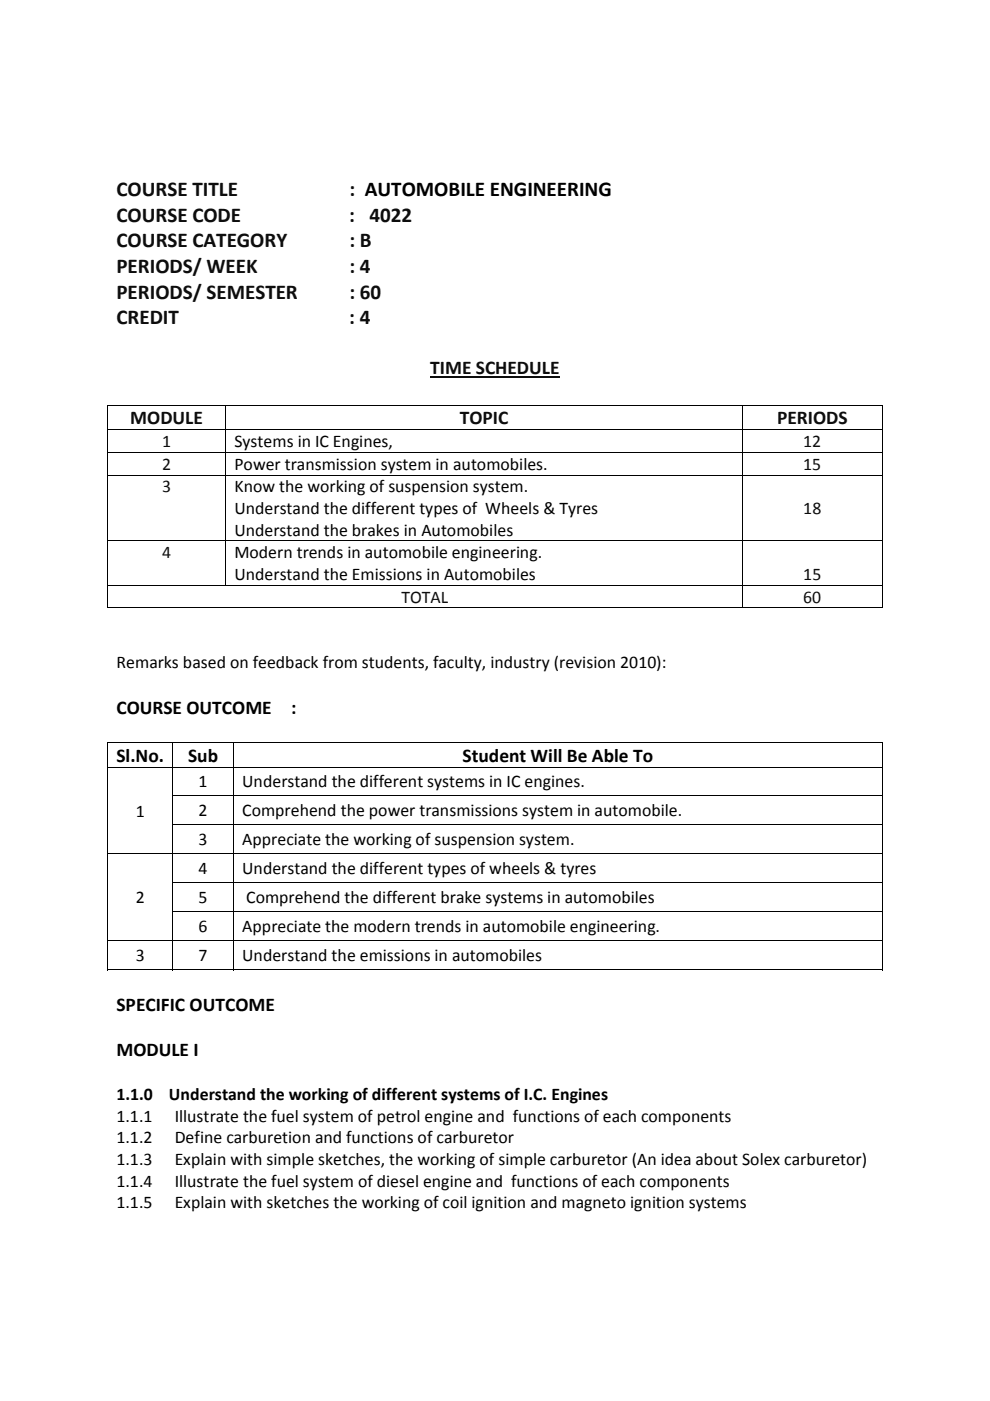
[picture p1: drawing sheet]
<svg xmlns="http://www.w3.org/2000/svg" width="210mm" height="297mm" viewBox="0 0 210 297" stroke-linecap="round" stroke-linejoin="round" font-family="sans-serif">
<defs><g id="words">
<g font-size="4.5" fill="#0d0d0d">
<text x="24.7" y="41.5">COURSE TITLE</text>
<text x="74.1" y="41.5">: AUTOMOBILE ENGINEERING</text>
<text x="24.7" y="47">COURSE CODE</text>
<text x="74.1" y="47">: 4022</text>
<text x="24.7" y="52.4">COURSE CATEGORY</text>
<text x="74.1" y="52.4">: B</text>
<text x="24.7" y="57.9">PERIODS/ WEEK</text>
<text x="74.1" y="57.9">: 4</text>
<text x="24.7" y="63.3">PERIODS/ SEMESTER</text>
<text x="74.1" y="63.3">: 60</text>
<text x="24.7" y="68.7">CREDIT</text>
<text x="74.1" y="68.7">: 4</text>
</g>
<g font-size="4.1" fill="#0d0d0d">
<text x="91.2" y="79.3">TIME SCHEDULE</text>
<text x="27.6" y="90">MODULE</text>
<text x="97.5" y="90">TOPIC</text>
<text x="164.8" y="90">PERIODS</text>
</g>
<g font-size="4.1">
<text x="24.7" y="151.3">COURSE OUTCOME</text>
<text x="61.8" y="151.3">:</text>
<text x="24.7" y="161.5">Sl.No.</text>
<text x="39.9" y="161.5">Sub</text>
<text x="98.1" y="161.5">Student Will Be Able To</text>
<text x="24.7" y="214.2">SPECIFIC OUTCOME</text>
<text x="24.7" y="223.9">MODULE I</text>
</g>
<g font-size="3.8" fill="#0d0d0d">
<text x="34.4" y="94.8">1</text>
<text x="170.4" y="94.8">12</text>
<text x="34.4" y="99.6">2</text>
<text x="170.4" y="99.6">15</text>
<text x="34.4" y="104.4">3</text>
<text x="170.4" y="109">18</text>
<text x="34.4" y="118.4">4</text>
<text x="170.4" y="123">15</text>
<text x="85.2" y="127.8">TOTAL</text>
<text x="170.4" y="127.8">60</text>
</g>
<g font-size="3.8">
<text x="49.7" y="94.8">Systems in IC Engines,</text>
<text x="49.7" y="99.6">Power transmission system in automobiles.</text>
<text x="49.7" y="104.4">Know the working of suspension system.</text>
<text x="49.7" y="109">Understand the different types of Wheels &amp; Tyres</text>
<text x="49.7" y="113.6">Understand the brakes in Automobiles</text>
<text x="49.7" y="118.4">Modern trends in automobile engineering.</text>
<text x="49.7" y="123">Understand the Emissions in Automobiles</text>
<text x="24.7" y="141.7">Remarks based on feedback from students, faculty, industry (revision 2010):</text>
<text x="42.1" y="166.9">1</text>
<text x="51.4" y="166.9">Understand the different systems in IC engines.</text>
<text x="28.8" y="173.1">1</text>
<text x="42.1" y="173">2</text>
<text x="51.4" y="173">Comprehend the power transmissions system in automobile.</text>
<text x="42.1" y="179.1">3</text>
<text x="51.4" y="179.1">Appreciate the working of suspension system.</text>
<text x="42.1" y="185.3">4</text>
<text x="51.4" y="185.3">Understand the different types of wheels &amp; tyres</text>
<text x="28.8" y="191.5">2</text>
<text x="42.1" y="191.5">5</text>
<text x="52.2" y="191.5">Comprehend the different brake systems in automobiles</text>
<text x="42.1" y="197.7">6</text>
<text x="51.4" y="197.7">Appreciate the modern trends in automobile engineering.</text>
<text x="28.8" y="203.8">3</text>
<text x="42.1" y="203.8">7</text>
<text x="51.4" y="203.8">Understand the emissions in automobiles</text>
<text x="24.7" y="233.2">1.1.0</text>
<text x="35.8" y="233.2">Understand the working of different systems of I.C. Engines</text>
<text x="24.7" y="237.8">1.1.1</text>
<text x="37.1" y="237.8">Illustrate the fuel system of petrol engine and functions of each components</text>
<text x="24.7" y="242.4">1.1.2</text>
<text x="37.1" y="242.4">Define carburetion and functions of carburetor</text>
<text x="24.7" y="247">1.1.3</text>
<text x="24.7" y="251.6">1.1.4</text>
<text x="37.1" y="247">Explain with simple sketches, the working of simple carburetor (An idea about Solex carburetor)</text>
<text x="37.1" y="251.6">Illustrate the fuel system of diesel engine and functions of each components</text>
<text x="24.7" y="256.2">1.1.5</text>
<text x="37.1" y="256.2">Explain with sketches the working of coil ignition and magneto ignition systems</text>
</g>
</g></defs>
<path d="M91.2 79.8h27.5" fill="none" stroke="#0d0d0d" stroke-width=".38"/>
<path d="M22.8 85.9h.1v.1h-.1zM187 85.9h.2v.1h-.2zM187 128.8h.2v.2h-.2zM22.8 157.4l.1 .2zM187 157.4h.2v.2h-.2zM22.8 168.5l.1 .2zM22.8 174.7h.1v.1h-.1zM22.8 187h.1v.2h-.1zM22.8 193.2l.1 .2zM187 205.5h.2v.2h-.2z" fill="#000"/>
<g fill="none" stroke="#000" stroke-width=".21">
<path d="M22.8 86h164.4M22.8 91.2h164.4M22.8 95.9h164.4M22.8 86v5.1M22.8 91.2v4.7M22.8 96v4.6M47.9 86v5.1M47.9 91.2v4.7M47.9 96v4.6M157.5 86v5.1M157.5 91.2v4.7M157.5 96v4.6"/>
<path d="M187.1 86v5.1M187.1 91.2v4.7M187.1 96v4.6M22.8 100.7h164.4M22.8 114.7h164.4M22.8 100.8v13.8M22.8 114.8v9.2M47.9 100.8v13.8M47.9 114.8v9.2M157.5 100.8v13.8M157.5 114.8v9.2M187.1 100.8v13.8"/>
<path d="M187.1 114.8v9.2M22.8 124.1h164.4M22.8 128.9h134.6M22.8 124.2v4.8M157.5 124.2v4.8M157.6 128.9h29.4M187.1 124.2v4.8M22.8 157.5h164.4M22.8 157.6v5M36.6 157.6v5M49.5 157.6v5M187.1 157.6v5"/>
<path d="M22.8 162.7h164.4M22.8 162.8v5.7M22.8 168.7v6M22.8 174.8v6M36.6 168.6h150.6M36.6 174.8h150.6M36.6 162.8v5.7M36.6 168.7v6M36.6 174.8v6M49.5 162.8v5.7M49.5 168.7v6M49.5 174.8v6"/>
<path d="M187.1 162.8v5.7M187.1 168.7v6M187.1 174.8v6M22.8 180.9h164.4M22.8 199.5h164.4M22.8 181v6M22.8 187.2v6M22.8 193.4v6M22.8 199.5v6.2M36.6 187.1h150.6M36.6 193.3h150.6M36.6 181v6"/>
<path d="M36.6 187.2v6M36.6 193.4v6M36.6 199.5v6.2M49.5 181v6M49.5 187.2v6M49.5 193.4v6M49.5 199.5v6.2M187.1 181v6M187.1 187.2v6M187.1 193.4v6M187.1 199.5v6.2M22.8 205.6h13.8"/>
<path d="M36.7 205.6h12.7M49.6 205.6h137.4"/>
</g>
<use href="#words"/>
</svg>
